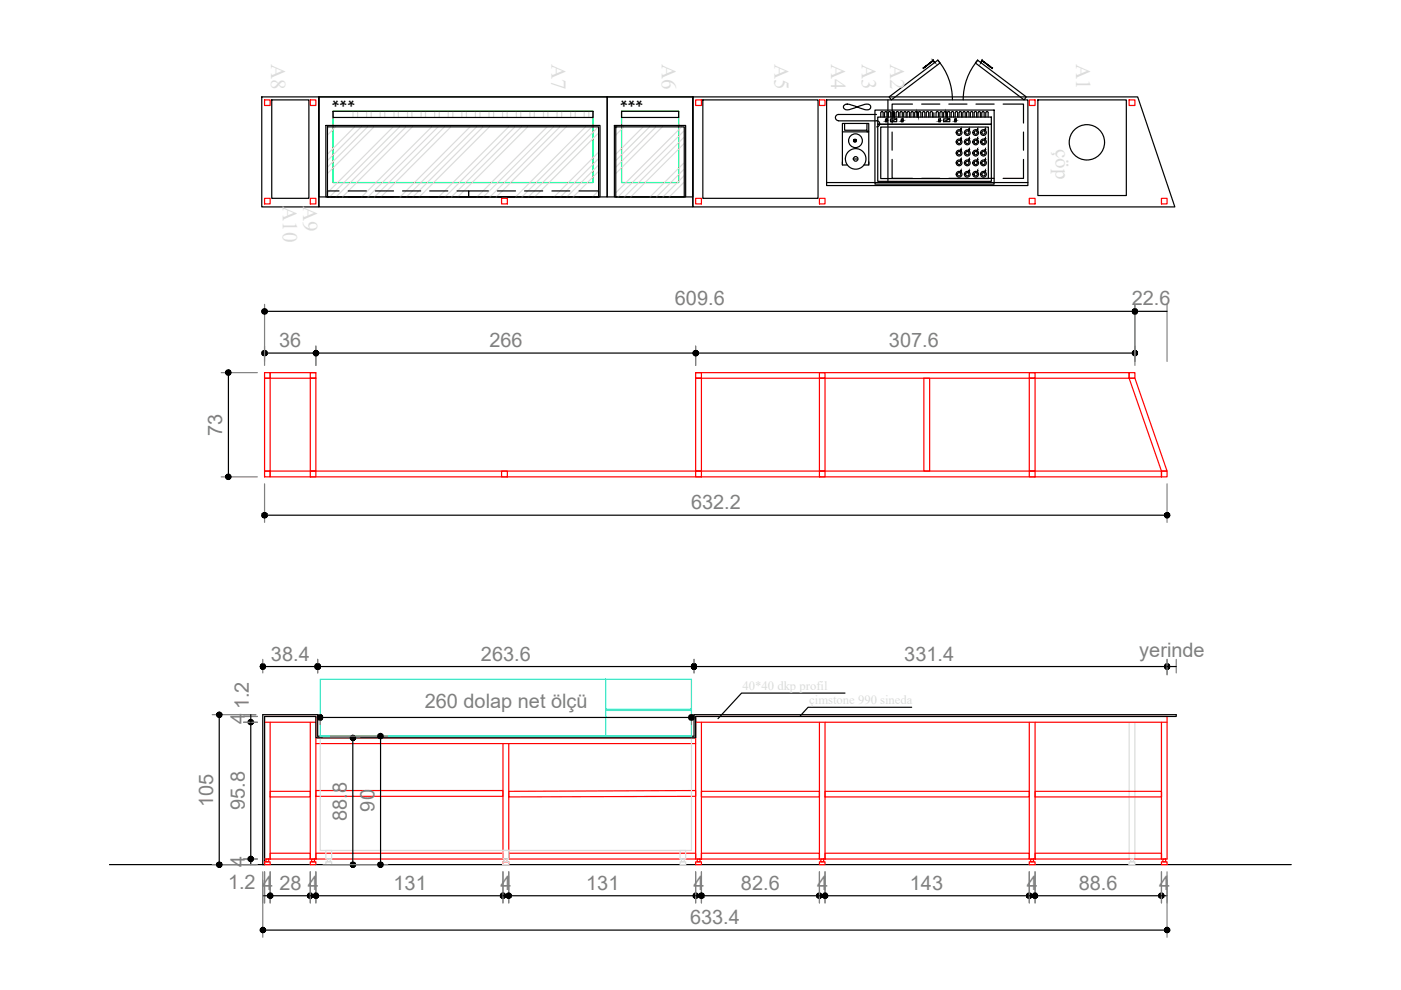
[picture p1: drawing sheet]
<svg xmlns="http://www.w3.org/2000/svg" width="297mm" height="210mm" viewBox="0 0 297 210" stroke-linecap="round" stroke-linejoin="round" font-family="sans-serif">
<defs><g id="words">
<g font-size="4.5" fill="#dcdcdc">
<text x="188.7" y="13.5" transform="rotate(90 188.7 13.5)">A2</text>
<text x="223.8" y="31.5" transform="rotate(90 223.8 31.5)">çöp</text>
<text x="60" y="43.7" transform="rotate(90 60 43.7)">A10</text>
<text x="64.3" y="43.7" transform="rotate(90 64.3 43.7)">A9</text>
</g>
<g font-size="4.2">
<text x="75.3" y="19.6" transform="rotate(-180 75.3 19.6)">***</text>
<text x="136.4" y="19.6" transform="rotate(-180 136.4 19.6)">***</text>
</g>
<g font-size="4.2" fill="#808080">
<text x="143.1" y="64.7">609.6</text>
<text x="239.9" y="64.7">22.6</text>
<text x="59.2" y="73.6">36</text>
<text x="103.8" y="73.6">266</text>
<text x="188.5" y="73.6">307.6</text>
<text x="47.1" y="92.4" transform="rotate(-90 47.1 92.4)">73</text>
<text x="146.5" y="108">632.2</text>
<text x="57.4" y="140.1">38.4</text>
<text x="102" y="140.1">263.6</text>
<text x="191.7" y="140.1">331.4</text>
<text x="241.6" y="139.2">yerinde</text>
<text x="51.9" y="153.6" transform="rotate(-90 51.9 153.6)">4</text>
<text x="52.7" y="150.4" transform="rotate(-90 52.7 150.4)">1.2</text>
<text x="90" y="150">260 dolap net ölçü</text>
<text x="45.2" y="171.1" transform="rotate(-90 45.2 171.1)">105</text>
<text x="51.9" y="171.7" transform="rotate(-90 51.9 171.7)">95.8</text>
<text x="79.4" y="172.1" transform="rotate(-90 79.4 172.1)">90</text>
<text x="73.5" y="174" transform="rotate(-90 73.5 174)">88.8</text>
<text x="51.9" y="183.8" transform="rotate(-90 51.9 183.8)">4</text>
<text x="48.3" y="188.5">1.2</text>
<text x="55.6" y="188.7">4</text>
<text x="59.2" y="188.7">28</text>
<text x="65.3" y="188.7">4</text>
<text x="83.4" y="188.7">131</text>
<text x="106.1" y="188.7">4</text>
<text x="124.3" y="188.7">131</text>
<text x="147" y="188.7">4</text>
<text x="157.1" y="188.7">82.6</text>
<text x="173.2" y="188.7">4</text>
<text x="192.9" y="188.7">143</text>
<text x="217.7" y="188.7">4</text>
<text x="228.7" y="188.7">88.6</text>
<text x="245.7" y="188.7">4</text>
<text x="146.3" y="195.9">633.4</text>
</g>
<g font-size="2.7" fill="#dcdcdc">
<text x="157.4" y="146.3">40*40 dkp profil</text>
<text x="171.6" y="149.3">çimstone 990 sineda</text>
</g>
</g></defs>
<!-- layer: 0 -->
<g fill="none" stroke="#000" stroke-width=".25">
<path d="M55.5 20.5h12.1v23.4h-12.1zM57.6 21.2h7.9v20.9h-7.9zM67.6 20.5h79.3v23.4h-79.3zM146.9 20.5h94.3l7.9 23.4h-102.2zM149 21.2h24.4v20.9h-24.4zM220 21.2h18.8v20.3h-18.8zM55.7 151.5h11.7v4.6h79.8v-4.6h102.2v.4h-101.9v4.5h-80.5v-4.5h-10.9v31.4h-.4zM179.2 147h-22l-5 5.4M193.3 150h-22l-1.6 1.8M23.2 183.3h250.6"/>
<circle cx="230.4" cy="30.2" r="3.7"/>
</g>
<g fill="none" stroke="#dcdcdc" stroke-width=".25">
<path d="M67.9 156.1h78.7v24.2h-78.7zM239.4 153.1v29M240.6 153.1v29M69.1 182.7h1.2v.6h-1.2zM69.1 180.3h1.2v1.8h-1.2zM69.4 182.1h.6v.6h-.6zM106.6 182.7h1.3v.6h-1.3zM106.6 180.3h1.3v1.8h-1.3zM106.9 182.1h.7v.6h-.7zM144.2 182.7h1.2v.6h-1.2zM144.2 180.3h1.2v1.8h-1.2zM144.5 182.1h.6v.6h-.6z"/>
<path d="M239.4 182.7h1.2v.6h-1.2zM239.7 182.1h.6v.6h-.6z"/>
</g>
<g fill="none" stroke="#f00" stroke-width=".25">
<path d="M56.1 21.2h1.2v1.2h-1.2zM65.8 21.2h1.2v1.2h-1.2zM147.5 21.2h1.2v1.2h-1.2zM173.7 21.2h1.2v1.2h-1.2zM218.2 21.2h1.3v1.2h-1.3zM239.4 21.2h1.2v1.2h-1.2zM56.1 42.1h1.2v1.1h-1.2zM65.8 42.1h1.2v1.1h-1.2zM106.3 42.1h1.3v1.1h-1.3zM147.5 42.1h1.2v1.1h-1.2zM173.7 42.1h1.2v1.1h-1.2zM218.2 42.1h1.3v1.1h-1.3z"/>
<path d="M246.3 42.1h1.1v1.1h-1.1zM56.1 79h1.2v1.2h-1.2zM65.8 79h1.2v1.2h-1.2zM67 79h-9.7v1.2h9.7M147.5 79h1.2v1.2h-1.2zM147.5 79h91.9v1.2h-91.9M173.7 79h1.2v1.2h-1.2zM218.2 79h1.3v1.2h-1.3zM239.4 79h1.2v1.2h-1.2zM56.1 99.9h1.2v1.2h-1.2zM56.1 80.2h1.2v19.7h-1.2zM57.3 99.9h189v1.2h-189z"/>
<path d="M65.8 99.9h1.2v1.2h-1.2zM65.8 80.2h1.2v19.7h-1.2zM106.3 99.9h1.3v1.2h-1.3zM147.5 99.9h1.2v1.2h-1.2zM147.5 80.2h1.2v19.7h-1.2zM173.7 99.9h1.2v1.2h-1.2zM173.7 80.2h1.2v19.7h-1.2zM195.9 80.2h1.2v19.7h-1.2zM218.2 99.9h1.3v1.2h-1.3zM218.2 80.2h1.3v19.7h-1.3zM239.4 80.2h1.2l6.8 19.7h-1.1zM246.3 99.9h1.1v1.2h-1.1z"/>
<path d="M56.1 153.1h10.9M57.3 153.1v29M65.8 153.1v29h1.2M67 156.4h80.5M67 157.7h80.5M106.6 157.7v24.4h1.3M107.9 157.7v24.4M147.5 153.1h99.9M148.7 153.1v29M173.7 153.1v29h1.2M174.9 153.1v29M218.2 153.1v29h1.3"/>
<path d="M219.5 153.1v29M246.3 153.1v29h1.1v-30.2h-99.9v30.2h1.2M57.3 167.8h8.5v1.2h-8.5zM67 167.6h39.6v1.2h-39.6zM107.9 167.8l39.6-.2v1.2l-39.6 .2zM148.7 167.8h25v1.2h-25zM174.9 167.8h43.3v1.2h-43.3zM219.5 167.8h26.8v1.2h-26.8zM56.1 182.7h1.2v.6h-1.2zM56.4 182.1h.6v.6h-.6zM57.3 180.9h8.5v1.2h-8.5zM57.3 182.1h-1.2v-30.2h10.9v30.2"/>
<path d="M65.8 182.7h1.2v.6h-1.2zM66.1 182.1h.6v.6h-.6zM67 180.9h39.6v1.2h-39.6zM106.6 182.7h1.3v.6h-1.3zM106.9 182.1h.7v.6h-.7zM107.9 180.9h39.6v1.2h-39.6zM147.5 182.7h1.2v.6h-1.2zM147.8 182.1h.6v.6h-.6zM148.7 180.9h25v1.2h-25zM173.7 182.7h1.2v.6h-1.2zM174 182.1h.6v.6h-.6zM174.9 180.9h43.3v1.2h-43.3z"/>
<path d="M218.2 182.7h1.3v.6h-1.3zM218.5 182.1h.6v.6h-.6zM219.5 180.9h26.8v1.2h-26.8zM246.3 182.7h1.1v.6h-1.1zM246.5 182.1h.6v.6h-.6z"/>
</g>
<path d="M67.9 144h78.7v12.1h-78.7zM128.4 144v12.1M128.4 150.3h18.2M128.4 150.6h18.2" fill="none" stroke="#0ff" stroke-width=".25"/>
<!-- layer: EI_DIMS_DETAIL -->
<g fill="none" stroke="#808080" stroke-width=".25">
<path d="M46.9 79h7.7M56.1 64.5v13M67 73.4v4.1M147.5 73.4v4.1M240.6 64.5v13M247.4 64.5v12.1M46.9 101.1h7.7M56.1 102.6v8.2M247.4 102.6v8.2M55.7 139.8v2.9M67.4 139.8v2.9M147.2 139.8v2.9"/>
<path d="M247.4 139.8v3.3M249.4 139.8v2.9M45 151.5h9.2M51.6 153.1h3M51.6 151.9h3M67.9 151.5v2.1M68.5 156.4h7.8M70.1 156.1h12.1M146.6 151.5v2.1M45 183.3h9.6M51.6 182.1h3M55.7 184.8v13.9"/>
<path d="M56.1 184.8v6.6M57.3 184.8v6.6M65.8 184.8v6.6M67 184.8v6.6M68.5 183.3h13.7M106.6 184.8v6.6M107.9 184.8v6.6M147.5 184.8v6.6M148.7 184.8v6.6M173.7 184.8v6.6M174.9 184.8v6.6M218.2 184.8v6.6"/>
<path d="M219.5 184.8v6.6M246.3 184.8v6.6M247.4 184.8v13.9"/>
</g>
<path d="M48.4 79v22.1M56.1 74.9h184.5M56.1 66h191.3M56.1 109.2h191.3M46.5 151.5v31.8M53.2 151.5v31.8M55.7 141.3h193.7M67.9 152.1h78.7M74.8 156.4v26.9M80.7 156.1v27.2M55.7 189.9h191.7M55.7 197.2h191.7" fill="none" stroke="#000" stroke-width=".25"/>
<!-- layer: 0 -->
<g fill="#000" stroke="#000" stroke-width=".21">
<path d="M47.8 79l.1 .3 .5-.3zM47.9 79.3l.5-.3-.3 .5zM48.4 79l-.3 .5 .3 .1z"/>
<path d="M48.1 78.5l.3 .5v-.6zM48.1 78.5l.3 .5-.5-.3zM47.9 78.7l-.1 .3h.6z"/>
<path d="M48.4 79v.6l.3-.1zM48.4 79l.5 .3-.2 .2zM48.4 79l.5 .3 .1-.3z"/>
<path d="M48.4 79h.6l-.1-.3zM48.7 78.5l.2 .2-.5 .3zM48.4 78.4v.6l.3-.5z"/>
<path d="M55.5 74.9l.1 .3 .5-.3zM55.6 75.2l.5-.3-.3 .5zM56.1 74.9l-.3 .5 .3 .1z"/>
<path d="M55.5 66l.1 .3 .5-.3zM55.6 66.3l.5-.3-.3 .5zM56.1 66l-.3 .5 .3 .1z"/>
<path d="M56.1 74.9v.6l.3-.1zM56.1 74.9l.5 .3-.2 .2zM56.1 74.9l.5 .3v-.3z"/>
<path d="M55.8 74.4l.3 .5v-.6zM55.8 74.4l.3 .5-.5-.3zM55.6 74.6l-.1 .3h.6z"/>
<path d="M56.1 66v.6l.3-.1zM56.1 66l.5 .3-.2 .2zM56.1 66l.5 .3v-.3z"/>
<path d="M55.8 65.5l.3 .5v-.5zM55.6 65.8l.2-.3 .3 .5zM55.6 65.8l-.1 .2h.6z"/>
<path d="M56.1 74.9h.5v-.3zM56.4 74.4l.2 .2-.5 .3zM56.1 74.3v.6l.3-.5z"/>
<path d="M56.1 66h.5v-.2zM56.4 65.5l.2 .3-.5 .2zM56.1 65.5v.5l.3-.5z"/>
<path d="M66.4 74.9l.1 .3 .5-.3zM66.5 75.2l.5-.3-.3 .5zM67 74.9l-.3 .5 .3 .1z"/>
<path d="M66.4 74.9l.1 .3 .5-.3zM66.5 75.2l.5-.3-.3 .5zM67 74.9l-.3 .5 .3 .1z"/>
<path d="M66.7 74.4l.3 .5v-.6zM66.7 74.4l.3 .5-.5-.3zM66.5 74.6l-.1 .3h.6z"/>
<path d="M67 74.9v.6l.3-.1zM67 74.9l.5 .3-.2 .2zM67 74.9l.5 .3 .1-.3z"/>
<path d="M67 74.9v.6l.3-.1zM67 74.9l.5 .3-.2 .2zM67 74.9l.5 .3 .1-.3z"/>
<path d="M66.7 74.4l.3 .5v-.6zM66.7 74.4l.3 .5-.5-.3zM66.5 74.6l-.1 .3h.6z"/>
<path d="M67 74.9h.6l-.1-.3zM67.3 74.4l.2 .2-.5 .3zM67 74.3v.6l.3-.5z"/>
<path d="M67 74.9h.6l-.1-.3zM67.3 74.4l.2 .2-.5 .3zM67 74.3v.6l.3-.5z"/>
<path d="M146.9 74.9l.1 .3 .5-.3zM147 75.2l.5-.3-.3 .5zM147.5 74.9l-.3 .5 .3 .1z"/>
<path d="M146.9 74.9l.1 .3 .5-.3zM147 75.2l.5-.3-.3 .5zM147.5 74.9l-.3 .5 .3 .1z"/>
<path d="M147.2 74.4l.3 .5v-.6zM147.2 74.4l.3 .5-.5-.3zM147 74.6l-.1 .3h.6z"/>
<path d="M147.5 74.9v.6l.3-.1zM147.5 74.9l.5 .3-.2 .2zM147.5 74.9l.5 .3 .1-.3z"/>
<path d="M147.5 74.9v.6l.3-.1zM147.5 74.9l.5 .3-.2 .2zM147.5 74.9l.5 .3 .1-.3z"/>
<path d="M147.2 74.4l.3 .5v-.6zM147.2 74.4l.3 .5-.5-.3zM147 74.6l-.1 .3h.6z"/>
<path d="M147.5 74.9h.6l-.1-.3zM147.8 74.4l.2 .2-.5 .3zM147.5 74.3v.6l.3-.5z"/>
<path d="M147.5 74.9h.6l-.1-.3zM147.8 74.4l.2 .2-.5 .3zM147.5 74.3v.6l.3-.5z"/>
<path d="M240.1 74.9v.3l.5-.3zM240.1 75.2l.5-.3-.3 .5zM240.6 74.9l-.3 .5 .3 .1z"/>
<path d="M240.1 66v.3l.5-.3zM240.1 66.3l.5-.3-.3 .5zM240.6 66l-.3 .5 .3 .1z"/>
<path d="M240.3 74.4l.3 .5v-.6zM240.3 74.4l.3 .5-.5-.3zM240.1 74.6v.3h.5z"/>
<path d="M240.6 74.9v.6l.3-.1zM240.6 74.9l.5 .3-.2 .2zM240.6 74.9l.5 .3 .1-.3z"/>
<path d="M240.3 65.5l.3 .5v-.5zM240.3 65.5l.3 .5-.5-.2zM240.1 65.8v.2h.5z"/>
<path d="M240.6 66v.6l.3-.1zM240.6 66l.5 .3-.2 .2zM240.6 66l.5 .3 .1-.3z"/>
<path d="M240.6 74.9h.6l-.1-.3zM240.9 74.4l.2 .2-.5 .3zM240.6 74.3v.6l.3-.5z"/>
<path d="M240.6 66h.6l-.1-.2zM240.9 65.5l.2 .3-.5 .2zM240.6 65.5v.5l.3-.5z"/>
<path d="M47.8 101.1l.1 .3 .5-.3zM47.9 101.4l.5-.3-.3 .5zM48.4 101.1l-.3 .5 .3 .1z"/>
<path d="M48.4 101.1v.6l.3-.1zM48.4 101.1l.5 .3-.2 .2zM48.4 101.1l.5 .3 .1-.3z"/>
<path d="M48.1 100.6l.3 .5v-.6zM48.1 100.6l.3 .5-.5-.3zM47.9 100.8l-.1 .3h.6z"/>
<path d="M48.4 101.1h.6l-.1-.3zM48.7 100.6l.2 .2-.5 .3zM48.4 100.5v.6l.3-.5z"/>
<path d="M55.5 109.2l.1 .3 .5-.3zM55.6 109.5l.5-.3-.3 .5zM56.1 109.2l-.3 .5 .3 .1z"/>
<path d="M56.1 109.2v.6l.3-.1zM56.1 109.2l.5 .3-.2 .2zM56.1 109.2l.5 .3v-.3z"/>
<path d="M55.8 108.8l.3 .4v-.5zM55.6 108.9l.2-.1 .3 .4zM55.6 108.9l-.1 .3h.6z"/>
<path d="M56.1 109.2h.5v-.3zM56.4 108.8l.2 .1-.5 .3zM56.1 108.7v.5l.3-.4z"/>
<path d="M246.9 109.2l.1 .3 .4-.3zM247 109.5l.4-.3-.2 .5zM247.4 109.2l-.2 .5 .2 .1z"/>
<path d="M247.2 108.8l.2 .4v-.5zM247 108.9l.2-.1 .2 .4zM247 108.9l-.1 .3h.5z"/>
<path d="M247.4 109.2v.6l.3-.1zM247.4 109.2l.5 .3-.2 .2zM247.4 109.2l.5 .3 .1-.3z"/>
<path d="M247.4 109.2h.6l-.1-.3zM247.7 108.8l.2 .1-.5 .3zM247.4 108.7v.5l.3-.4z"/>
<path d="M45.9 151.5l.1 .3 .5-.3zM46 151.8l.5-.3-.3 .5zM46.5 151.5l-.3 .5 .3 .1z"/>
<path d="M46.2 151.1l.3 .4v-.5zM46.2 151.1l.3 .4-.5-.2zM46 151.3l-.1 .2h.6z"/>
<path d="M46.5 151.5v.6l.3-.1zM46.5 151.5l.5 .3-.2 .2zM46.5 151.5l.5 .3 .1-.3z"/>
<path d="M46.5 151.5h.6l-.1-.2zM46.8 151.1l.2 .2-.5 .2zM46.5 151v.5l.3-.4z"/>
<path d="M52.6 153.1l.1 .3 .5-.3zM52.7 153.4l.5-.3-.3 .5zM53.2 153.1l-.3 .5 .3 .1z"/>
<path d="M52.9 152.6l.3 .5v-.6zM52.9 152.6l.3 .5-.5-.3zM52.7 152.8l-.1 .3h.6z"/>
<path d="M53.2 153.1v.6l.2-.1zM53.2 153.1l.4 .3-.2 .2zM53.2 153.1l.4 .3 .1-.3z"/>
<path d="M53.2 153.1h.5l-.1-.3zM53.4 152.6l.2 .2-.4 .3zM53.2 152.5v.6l.2-.5z"/>
<path d="M55.2 141.3v.3l.5-.3zM55.2 141.6l.5-.3-.2 .5zM55.7 141.3l-.2 .5 .2 .1z"/>
<path d="M55.7 141.3v.6l.3-.1zM55.7 141.3l.5 .3-.2 .2zM55.7 141.3l.5 .3 .1-.3z"/>
<path d="M55.5 140.8l.2 .5v-.5zM55.5 140.8l.2 .5-.5-.3zM55.2 141v.3h.5z"/>
<path d="M55.7 141.3h.6l-.1-.3zM56 140.8l.2 .2-.5 .3zM55.7 140.8v.5l.3-.5z"/>
<path d="M66.8 141.3v.3l.6-.3zM66.8 141.6l.6-.3-.3 .5zM67.4 141.3l-.3 .5 .3 .1z"/>
<path d="M66.8 141.3v.3l.6-.3zM66.8 141.6l.6-.3-.3 .5zM67.4 141.3l-.3 .5 .3 .1z"/>
<path d="M67.3 152.1l.1 .3 .5-.3zM67.4 152.4l.5-.3-.3 .5zM67.9 152.1l-.3 .5 .3 .1z"/>
<path d="M67.1 140.8l.3 .5v-.5zM66.8 141l.3-.2 .3 .5zM66.8 141v.3h.6z"/>
<path d="M67.4 141.3v.6l.2-.1zM67.4 141.3l.5 .3-.3 .2zM67.4 141.3l.5 .3v-.3z"/>
<path d="M67.4 141.3v.6l.2-.1zM67.4 141.3l.5 .3-.3 .2zM67.4 141.3l.5 .3v-.3z"/>
<path d="M67.1 140.8l.3 .5v-.5zM66.8 141l.3-.2 .3 .5zM66.8 141v.3h.6z"/>
<path d="M67.4 141.3h.5v-.3zM67.6 140.8l.3 .2-.5 .3zM67.4 140.8v.5l.2-.5z"/>
<path d="M67.4 141.3h.5v-.3zM67.6 140.8l.3 .2-.5 .3zM67.4 140.8v.5l.2-.5z"/>
<path d="M67.9 152.1v.6l.3-.1zM67.9 152.1l.5 .3-.2 .2zM67.9 152.1l.5 .3 .1-.3z"/>
<path d="M67.6 151.6l.3 .5v-.5zM67.4 151.8l.2-.2 .3 .5zM67.4 151.8l-.1 .3h.6z"/>
<path d="M67.9 152.1h.6l-.1-.3zM68.2 151.6l.2 .2-.5 .3zM67.9 151.6v.5l.3-.5z"/>
<path d="M74.3 156.4v.3l.5-.3zM74.3 156.7l.5-.3-.3 .5zM74.8 156.4l-.3 .5 .3 .1z"/>
<path d="M74.5 156l.3 .4v-.5zM74.5 156l.3 .4-.5-.2zM74.3 156.2v.2h.5z"/>
<path d="M74.8 156.4v.6l.3-.1zM74.8 156.4l.5 .3-.2 .2zM74.8 156.4l.5 .3 .1-.3z"/>
<path d="M74.8 156.4h.6l-.1-.2zM75.1 156l.2 .2-.5 .2zM74.8 155.9v.5l.3-.4z"/>
<path d="M80.1 156.1l.1 .3 .5-.3zM80.2 156.4l.5-.3-.3 .5zM80.7 156.1l-.3 .5h.3z"/>
<path d="M80.4 155.6l.3 .5v-.6zM80.4 155.6l.3 .5-.5-.3zM80.2 155.8l-.1 .3h.6z"/>
<path d="M80.7 156.1v.5h.2zM80.7 156.1l.5 .3-.3 .2zM80.7 156.1l.5 .3v-.3z"/>
<path d="M80.7 156.1h.5v-.3zM80.9 155.6l.3 .2-.5 .3zM80.7 155.5v.6l.2-.5z"/>
<path d="M146 152.1l.1 .3 .5-.3zM146.1 152.4l.5-.3-.3 .5zM146.6 152.1l-.3 .5 .3 .1z"/>
<path d="M146.6 141.3v.3l.6-.3zM146.6 141.6l.6-.3-.3 .5zM147.2 141.3l-.3 .5 .3 .1z"/>
<path d="M146.6 141.3v.3l.6-.3zM146.6 141.6l.6-.3-.3 .5zM147.2 141.3l-.3 .5 .3 .1z"/>
<path d="M146.3 151.6l.3 .5v-.5zM146.3 151.6l.3 .5-.5-.3zM146.1 151.8l-.1 .3h.6z"/>
<path d="M146.6 152.1v.6l.3-.1zM146.6 152.1l.5 .3-.2 .2zM146.6 152.1l.5 .3 .1-.3z"/>
<path d="M146.9 140.8l.3 .5v-.5zM146.9 140.8l.3 .5-.6-.3zM146.6 141v.3h.6z"/>
<path d="M147.2 141.3v.6l.2-.1zM147.2 141.3l.4 .3-.2 .2zM147.2 141.3l.4 .3 .1-.3z"/>
<path d="M147.2 141.3v.6l.2-.1zM147.2 141.3l.4 .3-.2 .2zM147.2 141.3l.4 .3 .1-.3z"/>
<path d="M146.9 140.8l.3 .5v-.5zM146.9 140.8l.3 .5-.6-.3zM146.6 141v.3h.6z"/>
<path d="M146.6 152.1h.6l-.1-.3zM146.9 151.6l.2 .2-.5 .3zM146.6 151.6v.5l.3-.5z"/>
<path d="M147.2 141.3h.5l-.1-.3zM147.4 140.8l.2 .2-.4 .3zM147.2 140.8v.5l.2-.5z"/>
<path d="M147.2 141.3h.5l-.1-.3zM147.4 140.8l.2 .2-.4 .3zM147.2 140.8v.5l.2-.5z"/>
<path d="M246.9 141.3l.1 .3 .4-.3zM247 141.6l.4-.3-.2 .5zM247.4 141.3l-.2 .5 .2 .1z"/>
<path d="M247.2 140.8l.2 .5v-.5zM247.2 140.8l.2 .5-.4-.3zM247 141l-.1 .3h.5z"/>
<path d="M247.4 141.3v.6l.3-.1zM247.4 141.3l.5 .3-.2 .2zM247.4 141.3l.5 .3 .1-.3z"/>
<path d="M247.4 141.3h.6l-.1-.3zM247.7 140.8l.2 .2-.5 .3zM247.4 140.8v.5l.3-.5z"/>
<path d="M45.9 183.3l.1 .3 .5-.3zM46 183.6l.5-.3-.3 .5zM46.5 183.3l-.3 .5 .3 .1z"/>
<path d="M46.5 183.3v.6l.3-.1zM46.5 183.3l.5 .3-.2 .2zM46.5 183.3l.5 .3 .1-.3z"/>
<path d="M46.2 182.9l.3 .4v-.5zM46 183l.2-.1 .3 .4zM46 183l-.1 .3h.6z"/>
<path d="M46.5 183.3h.6l-.1-.3zM46.8 182.9l.2 .1-.5 .3zM46.5 182.8v.5l.3-.4z"/>
<path d="M52.6 182.1l.1 .3 .5-.3zM52.7 182.4l.5-.3-.3 .5zM53.2 182.1l-.3 .5 .3 .1z"/>
<path d="M53.2 182.1v.6l.2-.1zM53.2 182.1l.4 .3-.2 .2zM53.2 182.1l.4 .3 .1-.3z"/>
<path d="M52.9 181.6l.3 .5v-.6zM52.9 181.6l.3 .5-.5-.3zM52.7 181.8l-.1 .3h.6z"/>
<path d="M53.2 182.1h.5l-.1-.3zM53.4 181.6l.2 .2-.4 .3zM53.2 181.5v.6l.2-.5z"/>
<path d="M55.2 197.2v.3l.5-.3zM55.2 197.5l.5-.3-.2 .5zM55.7 197.2l-.2 .5 .2 .1z"/>
<path d="M55.7 197.2v.6l.3-.1zM55.7 197.2l.5 .3-.2 .2zM55.7 197.2l.5 .3 .1-.3z"/>
<path d="M55.5 196.7l.2 .5v-.6zM55.5 196.7l.2 .5-.5-.3zM55.2 196.9v.3h.5z"/>
<path d="M55.7 197.2h.6l-.1-.3zM56 196.7l.2 .2-.5 .3zM55.7 196.6v.6l.3-.5z"/>
<path d="M56.7 189.9l.1 .3 .5-.3zM56.8 190.2l.5-.3-.3 .5zM57.3 189.9l-.3 .5 .3 .1z"/>
<path d="M57.3 189.9v.6l.3-.1zM57.3 189.9l.5 .3-.2 .2zM57.3 189.9l.5 .3 .1-.3z"/>
<path d="M57 189.4l.3 .5v-.6zM57 189.4l.3 .5-.5-.3zM56.8 189.6l-.1 .3h.6z"/>
<path d="M57.3 189.9h.6l-.1-.3zM57.6 189.4l.2 .2-.5 .3zM57.3 189.3v.6l.3-.5z"/>
<path d="M65.2 189.9l.1 .3 .5-.3zM65.3 190.2l.5-.3-.3 .5zM65.8 189.9l-.3 .5 .3 .1z"/>
<path d="M65.5 189.4l.3 .5v-.6zM65.3 189.6l.2-.2 .3 .5zM65.3 189.6l-.1 .3h.6z"/>
<path d="M65.8 189.9v.6l.2-.1zM65.8 189.9l.5 .3-.3 .2zM65.8 189.9l.5 .3v-.3z"/>
<path d="M65.8 189.9h.5v-.3zM66 189.4l.3 .2-.5 .3zM65.8 189.3v.6l.2-.5z"/>
<path d="M66.4 189.9l.1 .3 .5-.3zM66.5 190.2l.5-.3-.3 .5zM67 189.9l-.3 .5 .3 .1z"/>
<path d="M67 189.9v.6l.3-.1zM67 189.9l.5 .3-.2 .2zM67 189.9l.5 .3 .1-.3z"/>
<path d="M66.7 189.4l.3 .5v-.6zM66.7 189.4l.3 .5-.5-.3zM66.5 189.6l-.1 .3h.6z"/>
<path d="M67 189.9h.6l-.1-.3zM67.3 189.4l.2 .2-.5 .3zM67 189.3v.6l.3-.5z"/>
<path d="M74.3 183.3v.3l.5-.3zM74.3 183.6l.5-.3-.3 .5zM74.8 183.3l-.3 .5 .3 .1z"/>
<path d="M74.8 183.3v.6l.3-.1zM74.8 183.3l.5 .3-.2 .2zM74.8 183.3l.5 .3 .1-.3z"/>
<path d="M74.5 182.9l.3 .4v-.5zM74.3 183l.2-.1 .3 .4zM74.3 183v.3h.5z"/>
<path d="M74.8 183.3h.6l-.1-.3zM75.1 182.9l.2 .1-.5 .3zM74.8 182.8v.5l.3-.4z"/>
<path d="M80.1 183.3l.1 .3 .5-.3zM80.2 183.6l.5-.3-.3 .5zM80.7 183.3l-.3 .5 .3 .1z"/>
<path d="M80.7 183.3v.6l.2-.1zM80.7 183.3l.5 .3-.3 .2zM80.7 183.3l.5 .3v-.3z"/>
<path d="M80.4 182.9l.3 .4v-.5zM80.2 183l.2-.1 .3 .4zM80.2 183l-.1 .3h.6z"/>
<path d="M80.7 183.3h.5v-.3zM80.9 182.9l.3 .1-.5 .3zM80.7 182.8v.5l.2-.4z"/>
<path d="M106.1 189.9v.3l.5-.3zM106.1 190.2l.5-.3-.3 .5zM106.6 189.9l-.3 .5 .3 .1z"/>
<path d="M106.3 189.4l.3 .5v-.6zM106.3 189.4l.3 .5-.5-.3zM106.1 189.6v.3h.5z"/>
<path d="M106.6 189.9v.6l.3-.1zM106.6 189.9l.5 .3-.2 .2zM106.6 189.9l.5 .3 .1-.3z"/>
<path d="M106.6 189.9h.6l-.1-.3zM106.9 189.4l.2 .2-.5 .3zM106.6 189.3v.6l.3-.5z"/>
<path d="M107.3 189.9l.1 .3 .5-.3zM107.4 190.2l.5-.3-.3 .5zM107.9 189.9l-.3 .5 .3 .1z"/>
<path d="M107.9 189.9v.6l.2-.1zM107.9 189.9l.4 .3-.2 .2zM107.9 189.9l.4 .3 .1-.3z"/>
<path d="M107.6 189.4l.3 .5v-.6zM107.6 189.4l.3 .5-.5-.3zM107.4 189.6l-.1 .3h.6z"/>
<path d="M107.9 189.9h.5l-.1-.3zM108.1 189.4l.2 .2-.4 .3zM107.9 189.3v.6l.2-.5z"/>
<path d="M146.9 189.9l.1 .3 .5-.3zM147 190.2l.5-.3-.3 .5zM147.5 189.9l-.3 .5 .3 .1z"/>
<path d="M147.2 189.4l.3 .5v-.6zM147.2 189.4l.3 .5-.5-.3zM147 189.6l-.1 .3h.6z"/>
<path d="M147.5 189.9v.6l.3-.1zM147.5 189.9l.5 .3-.2 .2zM147.5 189.9l.5 .3 .1-.3z"/>
<path d="M147.5 189.9h.6l-.1-.3zM147.8 189.4l.2 .2-.5 .3zM147.5 189.3v.6l.3-.5z"/>
<path d="M148.2 189.9v.3l.5-.3zM148.2 190.2l.5-.3-.3 .5zM148.7 189.9l-.3 .5 .3 .1z"/>
<path d="M148.7 189.9v.6l.3-.1zM148.7 189.9l.5 .3-.2 .2zM148.7 189.9l.5 .3 .1-.3z"/>
<path d="M148.4 189.4l.3 .5v-.6zM148.4 189.4l.3 .5-.5-.3zM148.2 189.6v.3h.5z"/>
<path d="M148.7 189.9h.6l-.1-.3zM149 189.4l.2 .2-.5 .3zM148.7 189.3v.6l.3-.5z"/>
<path d="M173.1 189.9l.1 .3 .5-.3zM173.2 190.2l.5-.3-.3 .5zM173.7 189.9l-.3 .5 .3 .1z"/>
<path d="M173.4 189.4l.3 .5v-.6zM173.4 189.4l.3 .5-.5-.3zM173.2 189.6l-.1 .3h.6z"/>
<path d="M173.7 189.9v.6l.3-.1zM173.7 189.9l.5 .3-.2 .2zM173.7 189.9l.5 .3 .1-.3z"/>
<path d="M173.7 189.9h.6l-.1-.3zM174 189.4l.2 .2-.5 .3zM173.7 189.3v.6l.3-.5z"/>
<path d="M174.4 189.9l.1 .3 .4-.3zM174.5 190.2l.4-.3-.2 .5zM174.9 189.9l-.2 .5 .2 .1z"/>
<path d="M174.9 189.9v.6l.3-.1zM174.9 189.9l.5 .3-.2 .2zM174.9 189.9l.5 .3 .1-.3z"/>
<path d="M174.7 189.4l.2 .5v-.6zM174.7 189.4l.2 .5-.4-.3zM174.5 189.6l-.1 .3h.5z"/>
<path d="M174.9 189.9h.6l-.1-.3zM175.2 189.4l.2 .2-.5 .3zM174.9 189.3v.6l.3-.5z"/>
<path d="M217.7 189.9v.3l.5-.3zM217.7 190.2l.5-.3-.3 .5zM218.2 189.9l-.3 .5 .3 .1z"/>
<path d="M217.9 189.4l.3 .5v-.6zM217.9 189.4l.3 .5-.5-.3zM217.7 189.6v.3h.5z"/>
<path d="M218.2 189.9v.6l.3-.1zM218.2 189.9l.5 .3-.2 .2zM218.2 189.9l.5 .3 .1-.3z"/>
<path d="M218.2 189.9h.6l-.1-.3zM218.5 189.4l.2 .2-.5 .3zM218.2 189.3v.6l.3-.5z"/>
<path d="M218.9 189.9v.3l.6-.3zM218.9 190.2l.6-.3-.3 .5zM219.5 189.9l-.3 .5 .3 .1z"/>
<path d="M219.5 189.9v.6l.2-.1zM219.5 189.9l.4 .3-.2 .2zM219.5 189.9l.4 .3 .1-.3z"/>
<path d="M219.2 189.4l.3 .5v-.6zM219.2 189.4l.3 .5-.6-.3zM218.9 189.6v.3h.6z"/>
<path d="M219.5 189.9h.5l-.1-.3zM219.7 189.4l.2 .2-.4 .3zM219.5 189.3v.6l.2-.5z"/>
<path d="M245.7 189.9v.3l.6-.3zM245.7 190.2l.6-.3-.3 .5zM246.3 189.9l-.3 .5 .3 .1z"/>
<path d="M246 189.4l.3 .5v-.6zM246 189.4l.3 .5-.6-.3zM245.7 189.6v.3h.6z"/>
<path d="M246.3 189.9v.6l.2-.1zM246.3 189.9l.4 .3-.2 .2zM246.3 189.9l.4 .3 .1-.3z"/>
<path d="M246.3 189.9h.5l-.1-.3zM246.5 189.4l.2 .2-.4 .3zM246.3 189.3v.6l.2-.5z"/>
<path d="M246.9 197.2l.1 .3 .4-.3zM247 197.5l.4-.3-.2 .5zM247.4 197.2l-.2 .5 .2 .1z"/>
<path d="M247.2 196.7l.2 .5v-.6zM247.2 196.7l.2 .5-.4-.3zM247 196.9l-.1 .3h.5z"/>
<path d="M247.4 197.2v.6l.3-.1zM247.4 197.2l.5 .3-.2 .2zM247.4 197.2l.5 .3 .1-.3z"/>
<path d="M247.4 197.2h.6l-.1-.3zM247.7 196.7l.2 .2-.5 .3zM247.4 196.6v.6l.3-.5z"/>
</g>
<g fill="none" stroke="#000" stroke-width=".25">
<path d="M67.6 20.5h61.1v21.3h-61.1zM69.1 26.6h58.1v15.2h-58.1zM69.4 26.9h57.5v14.9h-57.5zM70.6 23.6h55.1v1.3h-55.1zM128.7 20.5h18.2v21.3h-18.2zM130.3 26.6h15.1v15.2h-15.1zM130.6 26.9h14.5v14.9h-14.5zM131.8 23.6h12.1v1.3h-12.1zM178.6 35v-8.8h5.6v8.8M178.6 34.3v.7h1M178.6 28h5.6M179.1 26.2v1.4h4.7v-1.4"/>
<path d="M180.9 33.7h.9M183.8 27.8h.3v.2h-.3zM184.2 34.3v.7h-1M185.5 23.3h25.3v15.7h-25.3zM186.1 24.8h24.1v1.5h-24.1zM186.1 26.3h24.1v12.2h-24.1zM186.7 26.9h22.8v11h-22.8zM186.7 23.9v.9M186.8 23.9l.2-.3 .2 .3M187.2 23.9v.9M187.5 23.9v.9M187.6 23.9l.2-.3 .2 .3"/>
<path d="M187.7 25.2h.4v.6h-.4zM188 23.9v.9M188.3 23.9v.9M188.4 23.9l.2-.3 .2 .3M188.8 25.2h1.3v.6h-1.3zM188.8 23.9v.9M189.1 23.9v.9M189.2 23.9l.2-.3 .3 .3M189.7 23.9v.9M190 23.9v.9M190 23.9l.3-.3 .2 .3M190.1 25.2l-1.3 .6"/>
<path d="M190.5 23.9v.9M190.8 23.9v.9M190.8 23.9l.3-.3 .2 .3M191.1 25.2h.4v.6h-.4zM191.3 23.9v.9M191.6 23.9v.9M191.6 23.9l.3-.3 .2 .3M192.1 23.9v.9M192.3 23.9v.9M192.4 23.9l.2-.3 .2 .3M192.8 23.9v.9M193.1 23.9v.9"/>
<path d="M193.2 23.9l.2-.3 .2 .3M193.6 23.9v.9M193.9 23.9v.9M194 23.9l.2-.3 .2 .3M194.4 23.9v.9M194.7 23.9v.9M194.8 23.9l.2-.3 .2 .3M195.2 23.9v.9M195.6 23.9v.9M195.6 23.9l.3-.3 .2 .3M196.1 23.9v.9M196.4 23.9v.9"/>
<path d="M196.4 23.9l.3-.3 .2 .3M196.9 23.9v.9M197.2 23.9v.9M197.2 23.9l.3-.3 .2 .3M197.7 23.9v.9M198 23.9v.9M198.5 23.9v.9M198.5 23.9l.2-.3 .3 .3M199 23.9v.9M199 25.2h.4v.6h-.4zM199.3 23.9v.9M199.3 23.9l.2-.3 .3 .3"/>
<path d="M199.8 23.9v.9M200.1 23.9v.9M200.1 23.9l.2-.3 .3 .3M200.6 23.9v.9M200.9 23.9v.9M200.9 23.9l.2-.3 .3 .3M201.4 25.2v.6h-1.3v-.6h1.3l-1.3 .6M201.4 23.9v.9M201.7 23.9v.9M201.7 23.9l.3-.3 .2 .3M202.2 23.9v.9M202.4 25.2h.3v.6h-.3z"/>
<path d="M202.5 23.9v.9M202.6 23.9l.2-.3 .2 .3M203 23.9v.9M203.3 23.9v.9M203.4 23.9l.2-.3 .2 .3M203.8 23.9v.9M204.1 23.9v.9M204.2 23.9l.2-.3 .2 .3M204.6 23.9v.9M204.9 23.9v.9M205 23.9l.2-.3 .2 .3M205.4 23.9v.9"/>
<path d="M205.7 23.9v.9M205.8 23.9l.2-.3 .2 .3M206.2 23.9v.9M206.5 23.9v.9M206.6 23.9l.2-.3 .3 .3M207.1 23.9v.9M207.3 23.9v.9M207.4 23.9l.2-.3 .3 .3M207.9 23.9v.9M208.2 23.9v.9M208.2 23.9l.2-.3 .3 .3M208.7 23.9v.9"/>
<path d="M209 23.9v.9M209 23.9l.3-.3 .2 .3M209.5 23.9v.9M71.9 40.5h-2.5v1.3h2.5M73.8 40.5h3.9M73.8 41.8h3.9M79.6 40.5h3.8M79.6 41.8h3.8M85.3 40.5h3.9M85.3 41.8h3.9M91.1 40.5h3.9M91.1 41.8h3.9"/>
<path d="M96.9 40.5h2.5v1.3h-2.5M103.5 40.5h-4.1v1.3h4.1M105.5 40.5h3.8M105.5 41.8h3.8M111.2 40.5h3.9M111.2 41.8h3.9M117 40.5h3.8M117 41.8h3.8M122.8 40.5h4.1v1.3h-4.1"/>
<circle cx="181.4" cy="29.8" r="1.46"/>
<circle cx="181.4" cy="33.7" r=".49"/>
<circle cx="181.4" cy="33.7" r="2.18"/>
<circle cx="203.3" cy="34.5" r=".36"/>
<circle cx="203.3" cy="32.5" r=".36"/>
<circle cx="203.3" cy="28.1" r=".36"/>
<circle cx="203.3" cy="36.9" r=".36"/>
<circle cx="203.3" cy="30.1" r=".36"/>
<circle cx="203.3" cy="28.1" r=".61"/>
<circle cx="203.3" cy="34.5" r=".61"/>
<circle cx="203.3" cy="32.5" r=".61"/>
<circle cx="203.3" cy="37" r=".61"/>
<circle cx="203.3" cy="30.1" r=".61"/>
<circle cx="205.1" cy="34.5" r=".36"/>
<circle cx="205.1" cy="28.1" r=".36"/>
<circle cx="205.1" cy="30.1" r=".36"/>
<circle cx="205.1" cy="32.5" r=".36"/>
<circle cx="205.1" cy="36.9" r=".36"/>
<circle cx="205.1" cy="37" r=".61"/>
<circle cx="205.1" cy="30.1" r=".61"/>
<circle cx="205.1" cy="34.5" r=".61"/>
<circle cx="205.1" cy="32.5" r=".61"/>
<circle cx="205.1" cy="28.1" r=".61"/>
<circle cx="206.9" cy="30.1" r=".36"/>
<circle cx="206.9" cy="34.5" r=".36"/>
<circle cx="206.9" cy="32.5" r=".36"/>
<circle cx="206.9" cy="28.1" r=".36"/>
<circle cx="206.9" cy="36.9" r=".36"/>
<circle cx="206.9" cy="37" r=".61"/>
<circle cx="206.9" cy="32.5" r=".61"/>
<circle cx="206.9" cy="30.1" r=".61"/>
<circle cx="206.9" cy="34.5" r=".61"/>
<circle cx="206.9" cy="28.1" r=".61"/>
<circle cx="208.5" cy="34.5" r=".36"/>
<circle cx="208.5" cy="28.1" r=".36"/>
<circle cx="208.5" cy="32.5" r=".36"/>
<circle cx="208.5" cy="36.9" r=".36"/>
<circle cx="208.5" cy="30.1" r=".36"/>
<circle cx="208.5" cy="30.1" r=".61"/>
<circle cx="208.5" cy="28.1" r=".61"/>
<circle cx="208.5" cy="34.5" r=".61"/>
<circle cx="208.5" cy="32.5" r=".61"/>
<circle cx="208.5" cy="37" r=".61"/>
</g>
<g fill="#000" stroke="#000" stroke-width=".21">
<path d="M181 29.8l.1 .2 .2-.2zM181.1 30l.2-.2v.3zM181.3 29.8v.3l.2-.1z"/>
<path d="M181.1 29.6l.2 .2v-.3zM181.1 29.6l.2 .2h-.3z"/>
<path d="M181.3 29.8l.2 .2 .1-.2zM181.3 29.8l.2-.2 .1 .2zM181.3 29.5v.3l.2-.2z"/>
<path d="M187.7 25.7h.4v-.2zM187.7 25.5h.4l-.4 .2z"/>
<path d="M189.3 23.8v1h.3zM189.3 23.8h.3v1z"/>
<path d="M191.1 25.7h.4v-.2zM191.1 25.5h.4l-.4 .2z"/>
<path d="M194.4 23.8v1h.3zM194.4 23.8h.3v1z"/>
<path d="M199 25.7h.4v-.2zM199 25.5h.4l-.4 .2z"/>
<path d="M200.6 23.8v1h.3zM200.6 23.8h.3v1z"/>
<path d="M202.4 25.7h.3v-.2zM202.4 25.5h.3l-.3 .2z"/>
<path d="M203.8 33.7l-.2 .3 .1 .1zM203.8 33.7l.1 .1-.2 .3z"/>
<path d="M203.8 31.6l-.2 .3 .1 .1zM203.8 31.6l.1 .1-.2 .3z"/>
<path d="M203.8 36.1l-.2 .3 .1 .1zM203.8 36.1l.1 .1-.2 .3z"/>
<path d="M203.8 29.3l-.2 .3h.1zM203.8 29.3l.1 .1-.2 .2z"/>
<path d="M203.8 27.3l-.2 .3 .1 .1zM203.8 27.3l.1 .1-.2 .3z"/>
<path d="M205.5 31.6l-.2 .3 .1 .1zM205.5 31.6l.1 .1-.2 .3z"/>
<path d="M205.5 33.7l-.2 .3 .1 .1zM205.5 33.7l.1 .1-.2 .3z"/>
<path d="M205.5 36.1l-.2 .3 .1 .1zM205.5 36.1l.1 .1-.2 .3z"/>
<path d="M205.5 27.3l-.2 .3 .1 .1zM205.5 27.3l.1 .1-.2 .3z"/>
<path d="M205.5 29.3l-.2 .3h.1zM205.5 29.3l.1 .1-.2 .2z"/>
<path d="M207.3 31.6l-.2 .3 .1 .1zM207.3 31.6l.1 .1-.2 .3z"/>
<path d="M207.3 33.7l-.2 .3 .1 .1zM207.3 33.7l.1 .1-.2 .3z"/>
<path d="M207.3 36.1l-.2 .3 .1 .1zM207.3 36.1l.1 .1-.2 .3z"/>
<path d="M207.3 27.3l-.2 .3 .1 .1zM207.3 27.3l.1 .1-.2 .3z"/>
<path d="M207.3 29.3l-.2 .3h.1zM207.3 29.3l.1 .1-.2 .2z"/>
<path d="M208.9 31.6l-.2 .3 .2 .1zM208.9 31.6l.1 .1-.1 .3z"/>
<path d="M208.9 33.7l-.2 .3 .2 .1zM208.9 33.7l.1 .1-.1 .3z"/>
<path d="M208.9 36.1l-.2 .3 .2 .1zM208.9 36.1l.1 .1-.1 .3z"/>
<path d="M208.9 27.3l-.2 .3 .2 .1zM208.9 27.3l.1 .1-.1 .3z"/>
<path d="M208.9 29.3l-.2 .3h.2zM208.9 29.3l.1 .1-.1 .2z"/>
</g>
<path d="M70.6 23.6h55.1v15.1h-55.1zM131.8 23.6h12.1v15.1h-12.1z" fill="none" stroke="#0f0" stroke-width=".25"/>
<g fill="none" stroke="#dbdbdb" stroke-width=".25">
<path d="M69.8 26.9l-.4 .4M71.1 26.9l-1.7 1.7M74.8 23.6v1.3M75.2 26.9l-5.8 5.8M75.8 23.6v1.3M76.6 26.9l-7.2 7.2M77.7 23.6v1.3M77.9 26.9l-8.5 8.5M78.7 23.6v1.3M79.3 26.9l-9.9 9.9M80.6 23.6v1.3M81.6 23.6v1.3"/>
<path d="M83.4 26.9l-14 14M83.5 23.6v1.3M84.5 23.6v1.3M84.7 26.9l-14.8 14.9M86.1 26.9l-14.9 14.9M86.4 23.6v1.3M87.3 23.6v1.3M87.4 26.9l-14.8 14.9M89.3 23.6v1.3M90.2 23.6v1.3M91.5 26.9l-14.8 14.9M92.2 23.6v1.3"/>
<path d="M92.9 26.9l-14.9 14.9M93.1 23.6v1.3M94.2 26.9l-14.8 14.9M95 23.6v1.3M95.6 26.9l-14.8 14.9M96 23.6v1.3M97.9 23.6v1.3M98.9 23.6v1.3M99.7 26.9l-14.9 14.9M100.8 23.6v1.3M101 26.9l-14.8 14.9M101.8 23.6v1.3"/>
<path d="M102.4 26.9l-14.9 14.9M103.7 23.6v1.3M103.8 26.9l-14.9 14.9M104.6 23.6v1.3M106.6 23.6v1.3M107.5 23.6v1.3M107.8 26.9l-14.8 14.9M109.2 26.9l-14.8 14.9M109.5 23.6v1.3M110.4 23.6v1.3M110.5 26.9l-14.8 14.9M111.9 26.9l-14.8 14.9"/>
<path d="M112.4 23.6v1.3M113.3 23.6v1.3M115.2 23.6v1.3M116 26.9l-14.9 14.9M116.2 23.6v1.3M117.3 26.9l-14.8 14.9M118.1 23.6v1.3M118.7 26.9l-14.8 14.9M119.1 23.6v1.3M120.1 26.9l-14.9 14.9M121 23.6v1.3M122 23.6v1.3"/>
<path d="M123.9 23.6v1.3M124.1 26.9l-14.8 14.9M124.8 23.6v1.3M125.5 26.9l-14.8 14.9M126.9 26.9l-14.9 14.9M126.9 36.3l-5.4 5.5M126.9 28.2l-13.5 13.6M126.9 35l-6.7 6.8M126.9 33.6l-8.1 8.2M126.9 32.3l-9.4 9.5M130.9 26.9l-.3 .4M132.3 26.9l-1.7 1.7"/>
<path d="M136.4 26.9l-5.8 5.8M137.7 26.9l-7.1 7.2M139.1 26.9l-8.5 8.5M140.4 26.9l-9.8 9.9M144.5 26.9l-13.9 14M145.1 38.6l-3.2 3.2M145.1 30.4l-11.4 11.4M145.1 37.2l-4.6 4.6M145.1 29.1l-12.7 12.7M145.1 35.8l-5.9 6M145.1 27.7l-14.1 14.1M145.1 34.5l-7.3 7.3"/>
<path d="M126.9 40.4l-1.3 1.4"/>
</g>
<g fill="none" stroke="#000" stroke-width=".25">
<path d="M198.8 12.8a12.9 12.9 0 0 1 3.1 8.4M207.3 12.8l10.3 7.7-.5 .7-10.3-7.9zM207.3 12.8a12.9 12.9 0 0 0-3.1 8.4M175.3 21.2h42.6v18.1h-42.6zM175.3 38.7h42.6M178.9 22.5a1.18 1.18 0 0 1 1.7-.2l2.3 .8a1.34 1.34 0 0 0 1.7-.2 .76 .76 0 0 0-.3-.8 .76 .76 0 0 0-.9 0 13 13 0 0 1-4.1 1.2 .58 .58 0 0 1-.4-.8zM185.8 24.3h-8a.66 .66 0 0 0-.7 .6 .66 .66 0 0 0 .7 .7h8M185.9 25.6a.66 .66 0 0 1 .6 .6 .66 .66 0 0 1-.6 .7M188.3 21.2v17.5M188.5 20.5l10.3-7.7 .5 .5-10.3 7.9zM189.1 33.8v4h4.4M189.1 28v3.8"/>
<path d="M193.5 22.1h-4.4v4M195.4 22.1h3.9M195.4 37.8h3.9M201.2 22.1h3.8M201.2 37.8h3.8M206.9 22.1h3.9M206.9 37.8h3.9M212.7 22.1h4.3v4M217 28v3.8M217 33.8v4h-4.3"/>
</g>
<g fill="#000" stroke="#000" stroke-width=".21">
<path d="M197.9 12.9l.2 .4 .1-.1zM197.9 12.8l.3 .4zM196.2 14.2l1.7-1.3v-.1zM196.1 14.1l1.8-1.3zM196.1 14.1l-.4 .4zM195.7 14.4l.4-.3-.4 .4z"/>
<path d="M208.2 12.8l-.3 .4 .1 .1zM208.2 12.8l.1 .1-.3 .4zM208.2 12.8l.1 .1 1.7 1.2zM208.3 12.9l1.6 1.3zM210 14.1l.4 .3zM209.9 14.2l.5 .2v.1z"/>
</g>
<use href="#words"/>
</svg>
